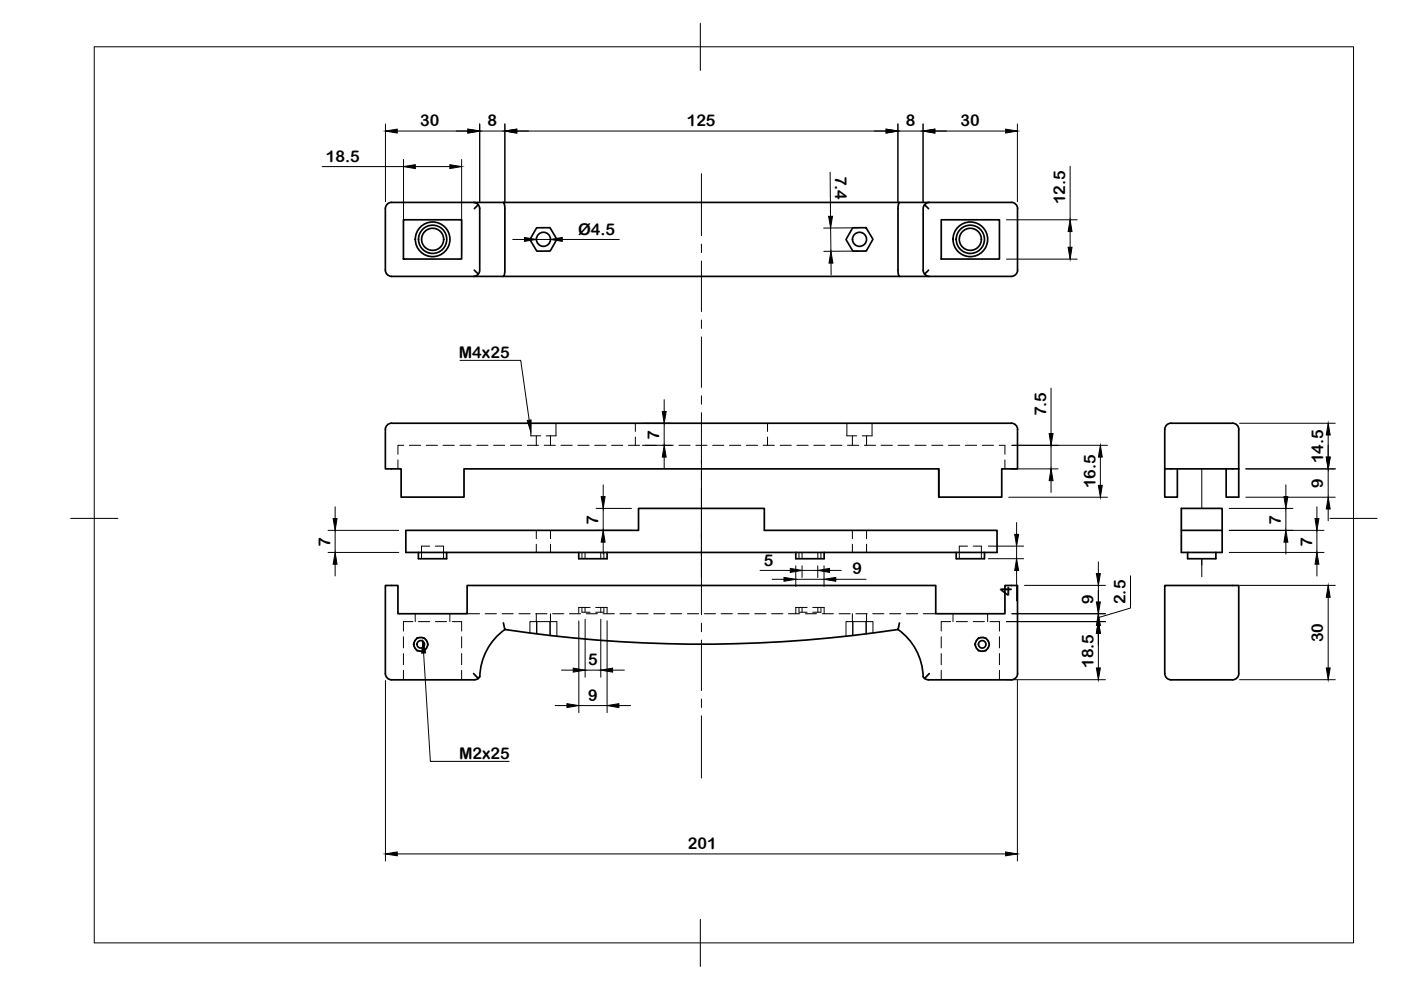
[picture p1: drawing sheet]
<svg xmlns="http://www.w3.org/2000/svg" width="297mm" height="210mm" viewBox="0 0 297 210" stroke-linecap="round" stroke-linejoin="round" font-family="sans-serif">
<defs><g id="words">
<g font-size="3.4">
<text x="89.1" y="26.7">30</text>
<text x="103.4" y="26.7">8</text>
<text x="145.6" y="26.7">125</text>
<text x="192" y="26.7">8</text>
<text x="203.7" y="26.7">30</text>
<text x="69.1" y="34.3">18.5</text>
<text x="177.1" y="37.2" transform="rotate(90 177.1 37.2)">7.4</text>
<text x="225.8" y="43.3" transform="rotate(-90 225.8 43.3)">12.5</text>
<text x="122.6" y="49.7">Ø4.5</text>
<text x="97.3" y="75.9">M4x25</text>
<text x="221.8" y="88.3" transform="rotate(-90 221.8 88.3)">7.5</text>
<text x="139.8" y="93.2" transform="rotate(-90 139.8 93.2)">7</text>
<text x="280.6" y="98.2" transform="rotate(-90 280.6 98.2)">14.5</text>
<text x="232.3" y="103.6" transform="rotate(-90 232.3 103.6)">16.5</text>
<text x="280.6" y="103.4" transform="rotate(-90 280.6 103.4)">9</text>
<text x="126.8" y="111.2" transform="rotate(-90 126.8 111.2)">7</text>
<text x="271.6" y="111.2" transform="rotate(-90 271.6 111.2)">7</text>
<text x="70" y="115.9" transform="rotate(-90 70 115.9)">7</text>
<text x="162" y="119.9">5</text>
<text x="278.2" y="115.9" transform="rotate(-90 278.2 115.9)">7</text>
<text x="180.8" y="121.8">9</text>
<text x="214.5" y="126.4" transform="rotate(-90 214.5 126.4)">4</text>
<text x="231.8" y="128.1" transform="rotate(-90 231.8 128.1)">9</text>
<text x="238.7" y="128.1" transform="rotate(-90 238.7 128.1)">2.5</text>
<text x="280.6" y="136.2" transform="rotate(-90 280.6 136.2)">30</text>
<text x="124.7" y="141">5</text>
<text x="231.8" y="141.6" transform="rotate(-90 231.8 141.6)">18.5</text>
<text x="124.7" y="148.6">9</text>
<text x="97.3" y="160.9">M2x25</text>
<text x="145.9" y="180">201</text>
</g>
</g></defs>
<!-- layer: Hidden -->
<g fill="none" stroke="#000" stroke-width=".21">
<path d="M84.4 97.5v1.9M85.6 94.4h-1.2v1.9M86.8 94.4h2.4M90.4 94.4h2.4M93.9 94.4h2.4M97.5 94.4h2.4M101.1 94.4h2.4M104.6 94.4h2.4M108.2 94.4h2.4M111.8 94.4h2.4M112.5 89.7v2.7h2.1M113.7 92.4v2"/>
<path d="M115.4 94.4h2.4M116.7 92.4v2M117.9 89.7v2.7h-2.1M118.9 94.4h2.4M122.5 94.4h2.4M126.1 94.4h2.4M129.7 94.4h2.3M133.2 94.4h2.4M134.7 89.7v1.8M134.7 92.7v1.7M136.8 94.4h2.4M140.4 94.4h2.4"/>
<path d="M144 94.4h2.3M147.5 94.4h2.4M151.1 94.4h2.4M154.7 94.4h2.4M158.2 94.4h2.4M161.8 94.4h2.4M162.7 89.7v1.8M162.7 92.7v1.7M165.4 94.4h2.4M169 94.4h2.3M172.5 94.4h2.4M176.1 94.4h2.4"/>
<path d="M179.6 89.7v2.7h2M179.7 94.4h2.4M180.7 92.4v2M183.3 94.4h2.3M183.7 92.4v2M184.9 89.7v2.7h-2.1M186.8 94.4h2.4M190.4 94.4h2.4M194 94.4h2.3M197.5 94.4h2.4M201.1 94.4h2.4M204.7 94.4h2.4"/>
<path d="M208.3 94.4h2.4M211.8 94.4h1.3v1.9M213.1 97.5v1.9M91.1 115.8h-1.7v2.7M92.3 115.8h1.7v2.7M113.7 112.5v1.7M113.7 115.4v1.7M116.7 112.5v1.7M116.7 115.4v1.7M123.4 117.1v1.4M124 117.1v1.4M127.4 117.1v1.4"/>
<path d="M128 117.1v1.4M169.4 117.1v1.4M170.1 117.1v1.4M173.4 117.1v1.4M174.1 117.1v1.4M180.7 112.5v1.7M180.7 115.4v1.7M183.7 112.5v1.7M183.7 115.4v1.7M205.1 115.8h-1.7v2.7M206.3 115.8h1.8v2.7M85.5 135v2.4"/>
<path d="M85.5 138.6v2.3M87.5 131.8h-2v2M88 130.1v1.7M88.4 135.2h1.6l.8 1.4-.8 1.4h-1.6l-.8-1.4zM88.7 131.8h2.4M92.3 131.8h2.4M95.4 130.1v1.7M95.9 131.8h2v2M97.9 135v2.4M97.9 138.6v2.3M99 130.1h2.7M102.9 130.1h2.4"/>
<path d="M106.4 130.1h2.4M110 130.1h2.4M112.4 134.2v-2.4h1.4v2.6M113.6 130.1h2.4M113.7 130.1v1.7M113.8 131.8h2.8M113.8 131.8v2.6M116.6 134.7v-2.9h1.5v3.1M116.6 131.8v2.9M116.7 130.1v1.7M117.2 130.1h2.3M120.7 130.1h2.4"/>
<path d="M123.4 128.8v1h1.7M124 128.8v1M124.3 130.1h2.4M125.1 128.8h-2.4v1.3M126.3 128.8h2.4v1.3M127.4 128.8v1M127.9 130.1h2.4M128 128.8v1h-1.7M131.4 130.1h2.4M135 130.1h2.4M138.6 130.1h2.4M142.2 130.1h2.3"/>
<path d="M145.7 130.1h2.4M149.3 130.1h2.4M152.9 130.1h2.4M156.5 130.1h2.3M160 130.1h2.4M163.6 130.1h2.4M167.2 130.1h2.4M169.4 128.8v1h1.7M170.1 128.8v1M170.8 130.1h2.3M171.1 128.8h-2.4v1.3M172.3 128.8h2.4v1.3"/>
<path d="M173.4 128.8v1M174.1 128.8v1h-1.8M174.3 130.1h2.4M177.9 130.1h2.4M180.7 130.1v1.7M180.8 134.7v-2.9h-1.4v3.1M180.8 131.8h2.8v2.6M180.8 131.8v2.9M181.5 130.1h2.4M183.6 131.8h1.5v2.4M183.7 131.8v2.6M183.7 130.1v1.7"/>
<path d="M185 130.1h2.4M188.6 130.1h2.4M192.2 130.1h2.4M195.7 130.1h2.7M199.6 135v2.4M199.6 138.6v2.3M201.5 131.8h-1.9v2M202.1 130.1v1.7M202.8 131.8h2.3M206.3 131.8h2.4M207.4 135.2h1.6l.8 1.4-.8 1.4h-1.6l-.8-1.4zM209.4 130.1v1.7"/>
<path d="M209.9 131.8h2v2M211.9 135v2.4M211.9 138.6v2.3M85.5 142.1v2M97.9 142.1v2M199.6 142.1v2M211.9 142.1v2"/>
</g>
<!-- layer: Visible -->
<g fill="none" stroke="#000" stroke-width=".36">
<path d="M83 42.9h17.5l.9 .5-.8 .9M83 42.9a1.34 1.34 0 0 0-1.3 1.3v13.1a1.34 1.34 0 0 0 1.3 1.3h17.5l.9-.5M85.5 46.6h12.4v8.3h-12.4zM100.4 42.9h114M100.4 58.6h96.6M100.6 57.3l.8 .8M101.4 43.4l.3 .7v13.3l-.3 .7M106.7 42.9l.3 1v13.7l-.3 1M113.8 48.3h2.8l1.5 2.4-1.5 2.5h-2.8l-1.4-2.4zM180.8 48.3h2.8l1.5 2.4-1.4 2.5h-2.9l-1.4-2.4zM190.7 42.9l-.3 1v13.7l.3 1M196 43.4l-.3 .7v13.3l.3 .7"/>
<path d="M197 42.9l-.4 .1-.6 .4 .9 .9M199.6 46.6h12.3v8.3h-12.3zM214.4 42.9a1.34 1.34 0 0 1 1.4 1.3l-.1 13.1a1.3 1.3 0 0 1-1.3 1.3h-17.5l-.9-.5 .9-.8M82 90.3l.6-.5 .4-.1h131.4a1.31 1.31 0 0 1 1.3 1.4v8.3h-3.3v6h-13.3v-6h-100.7v6h-13.4v-6h-3.3v-8.3zM199 99.4l.1 6M249.6 99.4v6h-2.6v-14.3a1.31 1.31 0 0 1 1.3-1.4h13a1.34 1.34 0 0 1 1.4 1.4l-.1 14.3h-2.6v-6M262.7 99.4h-15.7M86 112.5h49.4v-4.7h26.7v4.7h49.3v4.6h-125.4zM88.7 117.1v1.4h6v-1.4M122.7 117.1v1.4h6v-1.4M168.7 117.1v1.4h6v-1.4M202.7 117.1v1.4h6v-1.4"/>
<path d="M250.5 112.5h8.6v4.6h-8.6v-9.3h8.6v4.7M251.8 117.1v1.4h6v-1.4M106.7 132.1l.3 1.3a273.3 273.3 0 0 0 83.4 .1M107.1 133.5a12.7 12.7 0 0 0-5.4 10M190.4 133.5a12.7 12.7 0 0 1 5.3 10M190.7 132.1l-.3 1.4M247 124.1h15.6l.1 18.7a1.34 1.34 0 0 1-1.4 1.3h-13a1.34 1.34 0 0 1-1.3-1.3zM100.4 142.8l.7 .7a.3 .3 0 0 0 .3 .3 .3 .3 0 0 0 .3-.3M101.4 143.8l-.8 .3h-17.6a1.34 1.34 0 0 1-1.3-1.3v-18.7h2.7v6h14.6v-6h99.4v6h14.7v-6h2.6v18.7a1.3 1.3 0 0 1-1.3 1.3h-17.5l-.9-.3M195.7 143.5l.3 .3M197 142.8l-1 1"/>
<circle cx="91.7" cy="50.7" r="2.34"/>
<circle cx="91.7" cy="50.7" r="3"/>
<circle cx="91.7" cy="50.7" r="3.7"/>
<circle cx="115.2" cy="50.7" r="1.49"/>
<circle cx="182.2" cy="50.7" r="1.49"/>
<circle cx="205.7" cy="50.7" r="2.34"/>
<circle cx="205.7" cy="50.7" r="3"/>
<circle cx="205.7" cy="50.7" r="3.7"/>
<circle cx="89.2" cy="136.6" r=".79"/>
<circle cx="89.2" cy="136.6" r="1.47"/>
<circle cx="208.2" cy="136.6" r=".79"/>
<circle cx="208.2" cy="136.6" r="1.47"/>
</g>
<!-- layer: Tweak Trail -->
<path d="M148.7 97.6v24.7M254.8 99.4v8.4M148.7 113.1v6.7M254.8 118.5v3.8" fill="none" stroke="#000" stroke-width=".21"/>
<!-- layer: BORDER -->
<path d="M20 9.9h267v190h-267zM148.5 4.9v10M15 109.9h10M282 109.9h10M148.5 194.9v10" fill="none" stroke="#000" stroke-width=".21"/>
<!-- layer: FD_Dimensions -->
<g fill="none" stroke="#000" stroke-width=".21">
<path d="M68.3 35.3h17.3M81.7 26.3v16.5M84.2 27.8h15M85.6 33.8v19.6M88.1 35.3h7.3M97.9 33.8v19.6M101.7 26.3v16.5M101.7 27.8h5.3M107 26.3v16.5M109.6 27.8h78.3M176 36.5l.1 9.4M190.4 27.8h5.3"/>
<path d="M190.4 26.3v16.5M195.7 26.3v16.5M198.2 27.8h15M215.7 26.3v16.5M226.9 35.3v11.3M108.7 50.8h2.5M113.7 50.8h3M119.2 50.8h12.1M176.1 48.4l.1 4.9M176.2 55.8v2.5M182.1 48.3l-7.5 .1M182.2 53.2l-7.5 .1"/>
<path d="M213.4 54.9h15M213.4 46.6h15M226.9 49.1v3.3M136.2 94.4h6.1M136.2 89.7h6.1M140.8 84.7v2.5M140.8 89.7v4.7M140.8 96.9v2.5M214.5 94.4h20.3M214.5 99.4h9.8M222.8 82.3v9.6M222.8 94.4v5"/>
<path d="M233.3 96.9v6M262.8 89.7h20.3M264.1 99.4h19M281.6 92.2v4.7M281.6 99.4v6M69.6 112.5h14.9M69.6 117.1h14.9M71.1 107.5v2.5M71.1 112.5v4.6M71.1 119.6v2.5M126.4 107.8h7.5M126.4 112.5h7.5"/>
<path d="M127.9 102.8v2.5M127.9 107.8v4.7M127.9 114.9v2.6M168.7 120v4.3M170.1 120v2.4M173.4 120v2.4M174.7 120v4.3M209.5 115.8h7.5M209.5 118.5h7.5M213.9 105.4h20.9M215.5 110.8v2.5M215.5 115.8v2.7"/>
<path d="M222.8 101.9v2.5M232.9 119.1v2.5M260.6 107.8h13.5M260.6 112.5h20.1M260.6 117.1h20.1M264.1 105.4h19M272.6 102.8v2.5M272.6 107.8v4.7M272.6 114.9v2.6M279.2 107.5v2.5M279.2 112.5v4.6M279.2 119.6v2.5"/>
<path d="M281.6 107.9v2.5M122.7 131.6v19.5M124.1 131.3v12.3M127.4 131.3v12.3M128.7 131.6v19.5M161.1 120.9h6.5M163.7 122.8h2.5M168.7 122.8h6M170.1 120.9h3.3M175.9 120.9h2.5M177.2 122.8h6.4M213.4 131.8h21"/>
<path d="M214.5 130.1h19.9M215.5 121v6.4M217.2 124.1h17.2M232.9 131.8v-1.7v1.7M232.9 124.1v6M232.9 132.6v9M239.7 122.1v6.8l-6.8 2.1M262.8 124.1h20.3M281.6 126.6v15M81.7 144.3v38.3M117.7 149.6h2.5M119 142.1h2.5"/>
<path d="M122.7 149.6h6M124.1 142.1h3.3M129.9 142.1h2.5M131.2 149.6h2.5M213.4 144.1h21M215.7 144.3v38.3M262.8 144.1h20.3M84.2 181.1h129"/>
</g>
<g fill="#000" stroke="#000" stroke-width=".21">
<path d="M81.7 27.8l2.5-.4v.8zM85.6 35.3l2.5-.4v.8zM95.4 34.9l2.5 .4-2.5 .4zM99.2 27.4l2.5 .4-2.5 .4zM107 27.8l2.6-.4v.8zM187.9 27.4l2.5 .4-2.5 .4zM195.7 27.8l2.5-.4v.8zM213.2 27.4l2.5 .4-2.5 .4zM111.2 50.3l2.5 .5-2.5 .4zM116.7 50.8l2.5-.5v.9zM175.7 45.9h.8l-.4 2.5zM176.2 53.3l.4 2.5h-.8z"/>
<path d="M226.5 52.4h.8l-.4 2.5zM226.9 46.6l.4 2.5h-.8zM140.8 94.4l.4 2.5h-.8zM140.4 87.2h.8l-.4 2.5zM222.4 91.9h.9l-.5 2.5zM233.3 94.4l.4 2.5h-.8zM281.2 96.9h.8l-.4 2.5zM281.6 89.7l.4 2.5h-.8zM71.1 117.1l.4 2.5h-.9zM70.6 110h.9l-.4 2.5zM127.9 112.5l.4 2.4h-.8zM127.5 105.3h.8l-.4 2.5z"/>
<path d="M215.1 113.3h.9l-.5 2.5zM222.8 99.4l.5 2.5h-.9zM232.9 102.9h.8l-.4 2.5zM272.2 105.3h.8l-.4 2.5zM272.6 112.5l.4 2.4h-.8zM278.8 110h.8l-.4 2.5zM279.2 117.1l.4 2.5h-.8zM281.6 105.4l.4 2.5h-.8zM166.2 122.4l2.5 .4-2.5 .4zM167.6 120.5l2.5 .4-2.5 .5zM173.4 120.9l2.5-.4v.9zM174.7 122.8l2.5-.4v.8z"/>
<path d="M215.5 118.5l.5 2.5h-.9zM232.9 131.8l.4 2.5h-.8zM232.5 127.6h.8l-.4 2.5zM232.9 130.1l.4 2.5h-.8zM232.5 121.6h.8l-.4 2.5zM281.6 124.1l.4 2.5h-.8zM120.2 149.2l2.5 .4-2.5 .4zM121.5 141.7l2.6 .4-2.6 .4zM127.4 142.1l2.5-.4v.8zM128.7 149.6l2.5-.4v.8zM232.5 141.6h.8l-.4 2.5zM281.2 141.6h.8l-.4 2.5z"/>
<path d="M81.7 181.1l2.5-.5v.9zM213.2 180.6l2.5 .5-2.5 .4z"/>
</g>
<!-- layer: Smart Centers -->
<g fill="none" stroke="#000" stroke-width=".21">
<path d="M148.7 36.8v13.2M148.7 51.8v1.8M148.7 55.3v10.8M148.7 67.9v1.7M148.7 71.4v10.7M148.7 83.9v1.8M148.7 87.5v10.7M148.7 100v1.8M148.7 103.6v10.7M148.7 116.1v1.7M148.7 119.6v10.8M148.7 132.1v1.8"/>
<path d="M148.7 135.7v10.7M148.7 148.2v1.8M148.7 151.8v13.2"/>
</g>
<!-- layer: Leaders -->
<path d="M111.8 89.1l.8-.1-.1 2.6zM89.7 136l.5 2.4-.8 .1z" fill="#000" stroke="#000" stroke-width=".21"/>
<path d="M97.5 76.4h12.9l1.8 12.7M89.8 138.4l1.4 23h16.8" fill="none" stroke="#000" stroke-width=".21"/>
<use href="#words"/>
</svg>
